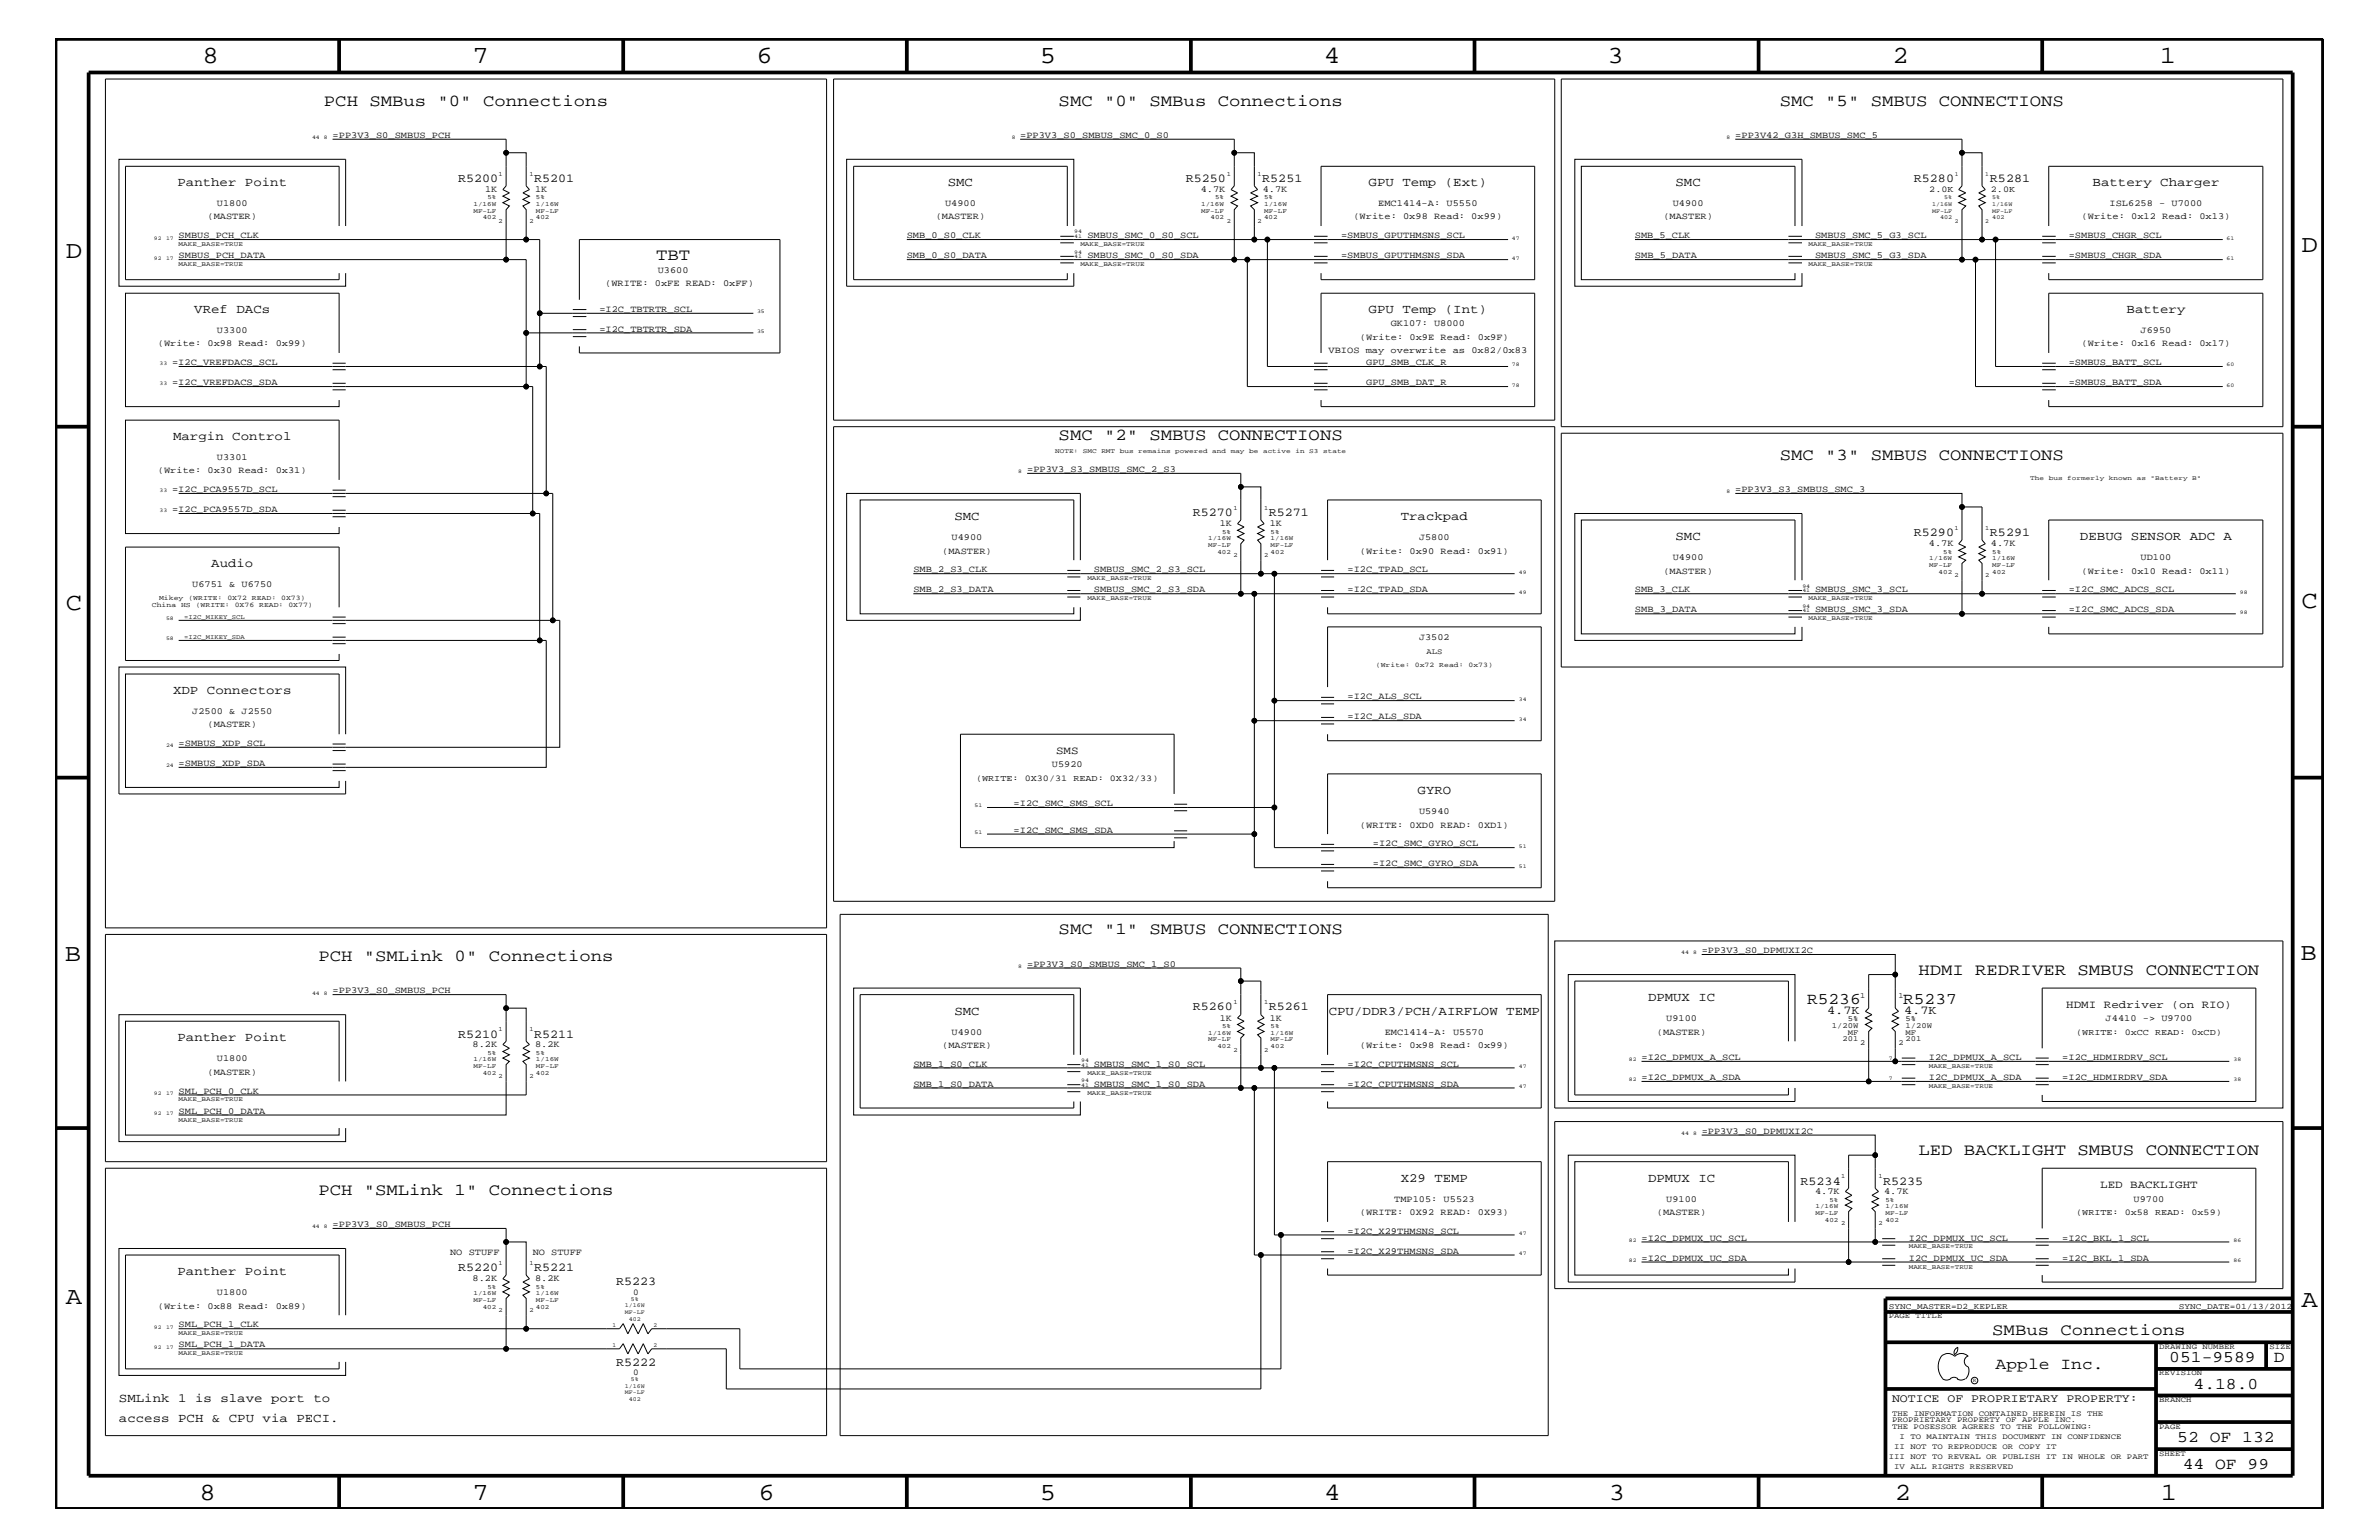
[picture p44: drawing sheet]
<svg xmlns="http://www.w3.org/2000/svg" width="432mm" height="279mm" viewBox="0 0 432 279" stroke-linecap="round" stroke-linejoin="round" font-family="sans-serif">
<defs><g id="words">
<g font-size="4.5">
<text x="36.7" y="11.5">8</text>
<text x="85.8" y="11.5">7</text>
<text x="137.3" y="11.5">6</text>
<text x="188.7" y="11.5">5</text>
<text x="240.3" y="11.5">4</text>
<text x="291.8" y="11.5">3</text>
<text x="343.5" y="11.5">2</text>
<text x="392" y="11.5">1</text>
<text x="11.9" y="46.8">D</text>
<text x="417.7" y="45.7">D</text>
<text x="11.9" y="110.6">C</text>
<text x="417.7" y="110.3">C</text>
<text x="11.8" y="174.3">B</text>
<text x="417.6" y="174.2">B</text>
<text x="11.9" y="236.7">A</text>
<text x="417.7" y="237.1">A</text>
<text x="36.2" y="272.1">8</text>
<text x="85.8" y="272.1">7</text>
<text x="137.7" y="272.1">6</text>
<text x="188.7" y="272.1">5</text>
<text x="240.4" y="272.1">4</text>
<text x="292" y="272.1">3</text>
<text x="343.9" y="272.1">2</text>
<text x="392.2" y="272.1">1</text>
</g>
<g font-size="3">
<text x="58.8" y="19.2">PCH SMBus &quot;0&quot; Connections</text>
<text x="192.2" y="19.2">SMC &quot;0&quot; SMBus Connections</text>
<text x="323" y="19.2">SMC &quot;5&quot; SMBUS CONNECTIONS</text>
<text x="119.1" y="47.1">TBT</text>
<text x="192.2" y="79.9">SMC &quot;2&quot; SMBUS CONNECTIONS</text>
<text x="323" y="83.5">SMC &quot;3&quot; SMBUS CONNECTIONS</text>
<text x="192.2" y="169.5">SMC &quot;1&quot; SMBUS CONNECTIONS</text>
<text x="57.8" y="174.4">PCH &quot;SMLink 0&quot; Connections</text>
<text x="348.2" y="176.8">HDMI REDRIVER SMBUS CONNECTION</text>
<text x="328" y="182.1">R5236</text>
<text x="345.4" y="182.1">R5237</text>
<text x="348.2" y="209.6">LED BACKLIGHT SMBUS CONNECTION</text>
<text x="57.8" y="216.9">PCH &quot;SMLink 1&quot; Connections</text>
<text x="361.6" y="242.3">SMBus Connections</text>
<text x="362.2" y="248.4">Apple Inc.</text>
<text x="393.7" y="247.1">051-9589</text>
<text x="398.1" y="252">4.18.0</text>
<text x="412.7" y="247.1">D</text>
<text x="395.2" y="261.6">52 OF 132</text>
<text x="396.2" y="266.6">44 OF 99</text>
</g>
<g font-size="2.3">
<text x="32.2" y="33.7">Panther Point</text>
<text x="172" y="33.7">SMC</text>
<text x="248.4" y="33.7">GPU Temp (Ext)</text>
<text x="304.1" y="33.7">SMC</text>
<text x="379.8" y="33.7">Battery Charger</text>
<text x="35.3" y="56.8">VRef DACs</text>
<text x="248.4" y="56.8">GPU Temp (Int)</text>
<text x="386" y="56.8">Battery</text>
<text x="31.4" y="79.9">Margin Control</text>
<text x="173.2" y="94.3">SMC</text>
<text x="254.3" y="94.3">Trackpad</text>
<text x="304.1" y="98">SMC</text>
<text x="377.5" y="98">DEBUG SENSOR ADC A</text>
<text x="38.4" y="102.9">Audio</text>
<text x="31.4" y="125.9">XDP Connectors</text>
<text x="257.3" y="144">GYRO</text>
<text x="173.2" y="184.1">SMC</text>
<text x="241.2" y="184.1">CPU/DDR3/PCH/AIRFLOW TEMP</text>
<text x="299.1" y="181.6">DPMUX IC</text>
<text x="32.2" y="188.9">Panther Point</text>
<text x="254.3" y="214.4">X29 TEMP</text>
<text x="299.1" y="214.4">DPMUX IC</text>
<text x="32.2" y="231.3">Panther Point</text>
<text x="21.6" y="254.4">SMLink 1 is slave port to</text>
<text x="21.6" y="258">access PCH &amp; CPU via PECI.</text>
</g>
<g font-size="2.2">
<text x="83.1" y="33">R5200</text>
<text x="96.9" y="33">R5201</text>
<text x="215.2" y="33">R5250</text>
<text x="229.1" y="33">R5251</text>
<text x="347.4" y="33">R5280</text>
<text x="361.2" y="33">R5281</text>
<text x="216.5" y="93.7">R5270</text>
<text x="230.3" y="93.7">R5271</text>
<text x="347.4" y="97.3">R5290</text>
<text x="361.2" y="97.3">R5291</text>
<text x="216.5" y="183.3">R5260</text>
<text x="230.3" y="183.3">R5261</text>
<text x="331.6" y="184">4.7K</text>
<text x="345.6" y="184">4.7K</text>
<text x="83.1" y="188.2">R5210</text>
<text x="96.9" y="188.2">R5211</text>
<text x="326.8" y="214.9">R5234</text>
<text x="341.8" y="214.9">R5235</text>
<text x="83.1" y="230.7">R5220</text>
<text x="96.9" y="230.7">R5221</text>
<text x="111.8" y="233.2">R5223</text>
<text x="111.8" y="247.8">R5222</text>
</g>
<text font-size="2.1" x="343.4" y="254.4">NOTICE OF PROPRIETARY PROPERTY:</text>
<g font-size="2">
<text x="191.7" y="136.8">SMS</text>
<text x="375" y="182.9">HDMI Redriver (on RIO)</text>
<text x="381.2" y="215.6">LED BACKLIGHT</text>
</g>
<g font-size="1.7">
<text x="60.4" y="25">=PP3V3_S0_SMBUS_PCH</text>
<text x="185.2" y="25">=PP3V3_S0_SMBUS_SMC_0_S0</text>
<text x="315" y="25">=PP3V42_G3H_SMBUS_SMC_5</text>
<text x="88.1" y="34.8">1K</text>
<text x="97.1" y="34.8">1K</text>
<text x="217.9" y="34.8">4.7K</text>
<text x="229.2" y="34.8">4.7K</text>
<text x="37.7" y="39.8">(MASTER)</text>
<text x="39.4" y="37.4">U1800</text>
<text x="169.8" y="39.8">(MASTER)</text>
<text x="171.5" y="37.4">U4900</text>
<text x="245.7" y="39.8">(Write: 0x98 Read: 0x99)</text>
<text x="250.1" y="37.4">EMC1414-A: U5550</text>
<text x="301.9" y="39.8">(MASTER)</text>
<text x="303.6" y="37.4">U4900</text>
<text x="377.8" y="39.8">(Write: 0x12 Read: 0x13)</text>
<text x="382.9" y="37.4">ISL6258 - U7000</text>
<text x="32.4" y="46.8">SMBUS_PCH_DATA</text>
<text x="32.4" y="43.2">SMBUS_PCH_CLK</text>
<text x="164.6" y="46.8">SMB_0_S0_DATA</text>
<text x="164.6" y="43.2">SMB_0_S0_CLK</text>
<text x="197.4" y="46.8">SMBUS_SMC_0_S0_SDA</text>
<text x="197.4" y="43.2">SMBUS_SMC_0_S0_SCL</text>
<text x="243.4" y="46.8">=SMBUS_GPUTHMSNS_SDA</text>
<text x="243.4" y="43.2">=SMBUS_GPUTHMSNS_SCL</text>
<text x="296.8" y="43.2">SMB_5_CLK</text>
<text x="296.8" y="46.8">SMB_5_DATA</text>
<text x="329.4" y="46.8">SMBUS_SMC_5_G3_SDA</text>
<text x="329.4" y="43.2">SMBUS_SMC_5_G3_SCL</text>
<text x="375.5" y="46.8">=SMBUS_CHGR_SDA</text>
<text x="375.5" y="43.2">=SMBUS_CHGR_SCL</text>
<text x="109.9" y="51.9">(WRITE: 0xFE READ: 0xFF)</text>
<text x="119.4" y="49.6">U3600</text>
<text x="108.8" y="56.6">=I2C_TBTRTR_SCL</text>
<text x="252.4" y="59.2">GK107: U8000</text>
<text x="28.7" y="62.9">(Write: 0x98 Read: 0x99)</text>
<text x="39.4" y="60.4">U3300</text>
<text x="108.8" y="60.2">=I2C_TBTRTR_SDA</text>
<text x="241.1" y="64">VBIOS may overwrite as 0x82/0x83</text>
<text x="246.8" y="61.7">(Write: 0x9E Read: 0x9F)</text>
<text x="377.8" y="62.9">(Write: 0x16 Read: 0x17)</text>
<text x="388.5" y="60.4">J6950</text>
<text x="31.2" y="66.2">=I2C_VREFDACS_SCL</text>
<text x="31.2" y="69.9">=I2C_VREFDACS_SDA</text>
<text x="248" y="69.9">GPU_SMB_DAT_R</text>
<text x="248" y="66.2">GPU_SMB_CLK_R</text>
<text x="375.5" y="66.2">=SMBUS_BATT_SCL</text>
<text x="375.5" y="69.9">=SMBUS_BATT_SDA</text>
<text x="39.4" y="83.5">U3301</text>
<text x="28.7" y="85.9">(Write: 0x30 Read: 0x31)</text>
<text x="31.2" y="89.3">=I2C_PCA9557D_SCL</text>
<text x="186.4" y="85.6">=PP3V3_S3_SMBUS_SMC_2_S3</text>
<text x="315" y="89.3">=PP3V3_S3_SMBUS_SMC_3</text>
<text x="31.2" y="92.9">=I2C_PCA9557D_SDA</text>
<text x="221.4" y="95.4">1K</text>
<text x="230.5" y="95.4">1K</text>
<text x="171" y="100.4">(MASTER)</text>
<text x="172.7" y="98">U4900</text>
<text x="246.8" y="100.4">(Write: 0x90 Read: 0x91)</text>
<text x="257.6" y="98">J5800</text>
<text x="303.6" y="101.6">U4900</text>
<text x="350.1" y="99.1">4.7K</text>
<text x="361.4" y="99.1">4.7K</text>
<text x="388.5" y="101.6">UD100</text>
<text x="34.9" y="106.5">U6751 &amp; U6750</text>
<text x="165.8" y="107.5">SMB_2_S3_DATA</text>
<text x="165.8" y="103.8">SMB_2_S3_CLK</text>
<text x="198.5" y="103.8">SMBUS_SMC_2_S3_SCL</text>
<text x="198.5" y="107.5">SMBUS_SMC_2_S3_SDA</text>
<text x="244.6" y="107.5">=I2C_TPAD_SDA</text>
<text x="244.6" y="103.8">=I2C_TPAD_SCL</text>
<text x="296.8" y="107.5">SMB_3_CLK</text>
<text x="301.9" y="104.1">(MASTER)</text>
<text x="329.4" y="107.5">SMBUS_SMC_3_SCL</text>
<text x="375.5" y="107.5">=I2C_SMC_ADCS_SCL</text>
<text x="377.8" y="104.1">(Write: 0x10 Read: 0x11)</text>
<text x="296.8" y="111.1">SMB_3_DATA</text>
<text x="329.4" y="111.1">SMBUS_SMC_3_SDA</text>
<text x="375.5" y="111.1">=I2C_SMC_ADCS_SDA</text>
<text x="257.6" y="116.2">J3502</text>
<text x="34.9" y="129.6">J2500 &amp; J2550</text>
<text x="37.7" y="131.9">(MASTER)</text>
<text x="244.6" y="130.5">=I2C_ALS_SDA</text>
<text x="244.6" y="126.9">=I2C_ALS_SCL</text>
<text x="32.4" y="135.3">=SMBUS_XDP_SCL</text>
<text x="32.4" y="139">=SMBUS_XDP_SDA</text>
<text x="190.9" y="139.2">U5920</text>
<text x="184" y="146.2">=I2C_SMC_SMS_SCL</text>
<text x="257.6" y="147.7">U5940</text>
<text x="184" y="151.1">=I2C_SMC_SMS_SDA</text>
<text x="246.8" y="150.1">(WRITE: 0XD0 READ: 0XD1)</text>
<text x="249.2" y="153.5">=I2C_SMC_GYRO_SCL</text>
<text x="249.2" y="157.2">=I2C_SMC_GYRO_SDA</text>
<text x="308.9" y="172.9">=PP3V3_S0_DPMUXI2C</text>
<text x="186.4" y="175.4">=PP3V3_S0_SMBUS_SMC_1_S0</text>
<text x="60.4" y="180.2">=PP3V3_S0_SMBUS_PCH</text>
<text x="221.4" y="185.2">1K</text>
<text x="230.5" y="185.2">1K</text>
<text x="302.4" y="185.3">U9100</text>
<text x="382.2" y="185.3">J4410 -&gt; U9700</text>
<text x="85.8" y="190">8.2K</text>
<text x="97.1" y="190">8.2K</text>
<text x="171" y="190.2">(MASTER)</text>
<text x="172.7" y="187.7">U4900</text>
<text x="246.8" y="190.2">(Write: 0x98 Read: 0x99)</text>
<text x="251.3" y="187.7">EMC1414-A: U5570</text>
<text x="300.7" y="187.7">(MASTER)</text>
<text x="37.7" y="195">(MASTER)</text>
<text x="39.4" y="192.6">U1800</text>
<text x="165.8" y="197.2">SMB_1_S0_DATA</text>
<text x="165.8" y="193.6">SMB_1_S0_CLK</text>
<text x="198.5" y="193.6">SMBUS_SMC_1_S0_SCL</text>
<text x="198.5" y="197.2">SMBUS_SMC_1_S0_SDA</text>
<text x="244.6" y="197.2">=I2C_CPUTHMSNS_SDA</text>
<text x="244.6" y="193.6">=I2C_CPUTHMSNS_SCL</text>
<text x="297.9" y="195.9">=I2C_DPMUX_A_SDA</text>
<text x="297.9" y="192.3">=I2C_DPMUX_A_SCL</text>
<text x="350.1" y="192.3">I2C_DPMUX_A_SCL</text>
<text x="350.1" y="195.9">I2C_DPMUX_A_SDA</text>
<text x="374.3" y="195.9">=I2C_HDMIRDRV_SDA</text>
<text x="374.3" y="192.3">=I2C_HDMIRDRV_SCL</text>
<text x="32.4" y="202">SML_PCH_0_DATA</text>
<text x="32.4" y="198.4">SML_PCH_0_CLK</text>
<text x="308.9" y="205.7">=PP3V3_S0_DPMUXI2C</text>
<text x="246.8" y="220.4">(WRITE: 0X92 READ: 0X93)</text>
<text x="253.1" y="218">TMP105: U5523</text>
<text x="300.7" y="220.4">(MASTER)</text>
<text x="302.4" y="218">U9100</text>
<text x="329.4" y="216.7">4.7K</text>
<text x="342" y="216.7">4.7K</text>
<text x="387.3" y="218">U9700</text>
<text x="60.4" y="222.6">=PP3V3_S0_SMBUS_PCH</text>
<text x="81.7" y="227.7">NO STUFF</text>
<text x="96.7" y="227.7">NO STUFF</text>
<text x="244.6" y="223.9">=I2C_X29THMSNS_SCL</text>
<text x="244.6" y="227.5">=I2C_X29THMSNS_SDA</text>
<text x="297.9" y="225.1">=I2C_DPMUX_UC_SCL</text>
<text x="346.5" y="225.1">I2C_DPMUX_UC_SCL</text>
<text x="374.3" y="225.1">=I2C_BKL_1_SCL</text>
<text x="85.8" y="232.4">8.2K</text>
<text x="97.1" y="232.4">8.2K</text>
<text x="297.9" y="228.7">=I2C_DPMUX_UC_SDA</text>
<text x="346.5" y="228.7">I2C_DPMUX_UC_SDA</text>
<text x="374.3" y="228.7">=I2C_BKL_1_SDA</text>
<text x="28.7" y="237.4">(Write: 0x88 Read: 0x89)</text>
<text x="39.4" y="235">U1800</text>
<text x="32.4" y="240.8">SML_PCH_1_CLK</text>
<text x="32.4" y="244.5">SML_PCH_1_DATA</text>
</g>
<g font-size="1.6">
<text x="350.2" y="34.8">2.0K</text>
<text x="361.4" y="34.8">2.0K</text>
<text x="177.2" y="141.7">(WRITE: 0X30/31 READ: 0X32/33)</text>
<text x="376.9" y="187.7">(WRITE: 0xCC READ: 0xCD)</text>
<text x="376.9" y="220.4">(WRITE: 0x58 READ: 0x59)</text>
<text x="114.9" y="234.9">0</text>
<text x="114.9" y="249.5">0</text>
</g>
<g font-size="1.5">
<text x="342.8" y="237.4">SYNC_MASTER=D2_KEPLER</text>
<text x="395.5" y="237.4">SYNC_DATE=01/13/2012</text>
</g>
<g font-size="1.4">
<text x="258.9" y="118.6">ALS</text>
<text x="335.4" y="185.3">5%</text>
<text x="337.7" y="181">1</text>
<text x="344.6" y="181">1</text>
<text x="345.9" y="185.3">5%</text>
<text x="332.5" y="186.5">1/20W</text>
<text x="334.4" y="188.9">201</text>
<text x="335.4" y="187.7">MF</text>
<text x="337.7" y="189.5">2</text>
<text x="344.6" y="189.5">2</text>
<text x="345.9" y="188.9">201</text>
<text x="345.9" y="186.5">1/20W</text>
<text x="345.9" y="187.7">MF</text>
<text x="342.8" y="239.2">PAGE TITLE</text>
<text x="391.9" y="244.7">DRAWING NUMBER</text>
<text x="411.9" y="244.7">SIZE</text>
<text x="391.9" y="249.5">REVISION</text>
<text x="343.4" y="256.8">THE INFORMATION CONTAINED HEREIN IS THE</text>
<text x="391.9" y="254.4">BRANCH</text>
<text x="343.4" y="258">PROPRIETARY PROPERTY OF APPLE INC.</text>
<text x="343.4" y="259.3">THE POSESSOR AGREES TO THE FOLLOWING:</text>
<text x="343.8" y="262.9">II NOT TO REPRODUCE OR COPY IT</text>
<text x="344.8" y="261.1">I TO MAINTAIN THIS DOCUMENT IN CONFIDENCE</text>
<text x="391.9" y="259.3">PAGE</text>
<text x="342.8" y="264.7">III NOT TO REVEAL OR PUBLISH IT IN WHOLE OR PART</text>
<text x="343.8" y="266.6">IV ALL RIGHTS RESERVED</text>
<text x="391.9" y="264.1">SHEET</text>
</g>
<g font-size="1.3">
<text x="27.6" y="110.2">China HS (WRITE: 0X76 READ: 0X77)</text>
<text x="28.9" y="108.9">Mikey (WRITE: 0X72 READ: 0X73)</text>
<text x="249.7" y="121">(Write: 0x72 Read: 0x73)</text>
</g>
<g font-size="1.2">
<text x="90.5" y="31.9">1</text>
<text x="96.1" y="31.9">1</text>
<text x="222.7" y="31.9">1</text>
<text x="228.3" y="31.9">1</text>
<text x="85.9" y="38.6">MF-LF</text>
<text x="85.9" y="37.4">1/16W</text>
<text x="87.6" y="39.8">402</text>
<text x="88.5" y="36.2">5%</text>
<text x="90.5" y="40.4">2</text>
<text x="96.1" y="40.4">2</text>
<text x="97.3" y="39.8">402</text>
<text x="97.3" y="36.2">5%</text>
<text x="97.3" y="37.4">1/16W</text>
<text x="97.3" y="38.6">MF-LF</text>
<text x="218" y="37.4">1/16W</text>
<text x="218" y="38.6">MF-LF</text>
<text x="219.7" y="39.8">402</text>
<text x="220.6" y="36.2">5%</text>
<text x="222.7" y="40.4">2</text>
<text x="228.3" y="40.4">2</text>
<text x="229.4" y="36.2">5%</text>
<text x="229.4" y="38.6">MF-LF</text>
<text x="229.4" y="37.4">1/16W</text>
<text x="229.4" y="39.8">402</text>
<text x="32.4" y="44.6">MAKE_BASE=TRUE</text>
<text x="196.1" y="44.6">MAKE_BASE=TRUE</text>
<text x="328.3" y="44.6">MAKE_BASE=TRUE</text>
<text x="32.4" y="48.3">MAKE_BASE=TRUE</text>
<text x="196.1" y="48.3">MAKE_BASE=TRUE</text>
<text x="328.3" y="48.3">MAKE_BASE=TRUE</text>
<text x="191.5" y="82.2">NOTE:</text>
<text x="196.5" y="82.2">SMC</text>
<text x="199.9" y="82.2">RMT</text>
<text x="203.3" y="82.2">bus</text>
<text x="206.6" y="82.2">remains</text>
<text x="213.3" y="82.2">powered</text>
<text x="220" y="82.2">and</text>
<text x="223.4" y="82.2">may</text>
<text x="226.7" y="82.2">be</text>
<text x="229.3" y="82.2">active</text>
<text x="235.1" y="82.2">in</text>
<text x="237.6" y="82.2">S3</text>
<text x="240.2" y="82.2">state</text>
<text x="368.5" y="87.1">The</text>
<text x="371.9" y="87.1">bus</text>
<text x="375.2" y="87.1">formerly</text>
<text x="382.8" y="87.1">known</text>
<text x="387.8" y="87.1">as</text>
<text x="390.3" y="87.1">&quot;Battery</text>
<text x="397.9" y="87.1">B&quot;</text>
<text x="223.9" y="92.6">1</text>
<text x="229.4" y="92.6">1</text>
<text x="219.3" y="99.3">MF-LF</text>
<text x="219.3" y="98">1/16W</text>
<text x="221" y="100.4">402</text>
<text x="221.8" y="96.8">5%</text>
<text x="223.9" y="101">2</text>
<text x="229.4" y="101">2</text>
<text x="230.6" y="100.4">402</text>
<text x="230.6" y="99.3">MF-LF</text>
<text x="230.6" y="98">1/16W</text>
<text x="230.6" y="96.8">5%</text>
<text x="350.2" y="101.6">1/16W</text>
<text x="352.7" y="100.4">5%</text>
<text x="354.8" y="96.2">1</text>
<text x="360.3" y="96.2">1</text>
<text x="361.6" y="101.6">1/16W</text>
<text x="361.6" y="100.4">5%</text>
<text x="197.4" y="105.3">MAKE_BASE=TRUE</text>
<text x="350.2" y="102.9">MF-LF</text>
<text x="351.9" y="104.1">402</text>
<text x="354.8" y="104.7">2</text>
<text x="360.3" y="104.7">2</text>
<text x="361.6" y="102.9">MF-LF</text>
<text x="361.6" y="104.1">402</text>
<text x="33.4" y="112.3">=I2C_MIKEY_SCL</text>
<text x="197.4" y="108.9">MAKE_BASE=TRUE</text>
<text x="328.3" y="112.6">MAKE_BASE=TRUE</text>
<text x="328.3" y="108.9">MAKE_BASE=TRUE</text>
<text x="33.4" y="115.9">=I2C_MIKEY_SDA</text>
<text x="223.9" y="182.2">1</text>
<text x="229.4" y="182.2">1</text>
<text x="88.5" y="191.4">5%</text>
<text x="90.5" y="187.1">1</text>
<text x="96.1" y="187.1">1</text>
<text x="97.3" y="191.4">5%</text>
<text x="219.3" y="188.9">MF-LF</text>
<text x="219.3" y="187.7">1/16W</text>
<text x="221" y="190.2">402</text>
<text x="221.8" y="186.5">5%</text>
<text x="223.9" y="190.8">2</text>
<text x="229.4" y="190.8">2</text>
<text x="230.6" y="186.5">5%</text>
<text x="230.6" y="187.7">1/16W</text>
<text x="230.6" y="188.9">MF-LF</text>
<text x="230.6" y="190.2">402</text>
<text x="85.9" y="193.7">MF-LF</text>
<text x="85.9" y="192.6">1/16W</text>
<text x="87.6" y="195">402</text>
<text x="90.5" y="195.6">2</text>
<text x="96.1" y="195.6">2</text>
<text x="97.3" y="193.7">MF-LF</text>
<text x="97.3" y="192.6">1/16W</text>
<text x="97.3" y="195">402</text>
<text x="197.4" y="195">MAKE_BASE=TRUE</text>
<text x="350.1" y="193.7">MAKE_BASE=TRUE</text>
<text x="350.1" y="197.4">MAKE_BASE=TRUE</text>
<text x="32.4" y="203.5">MAKE_BASE=TRUE</text>
<text x="32.4" y="199.8">MAKE_BASE=TRUE</text>
<text x="197.4" y="198.7">MAKE_BASE=TRUE</text>
<text x="334.2" y="213.8">1</text>
<text x="341" y="213.8">1</text>
<text x="329.5" y="220.4">MF-LF</text>
<text x="329.5" y="219.2">1/16W</text>
<text x="331.2" y="221.7">402</text>
<text x="332.1" y="218">5%</text>
<text x="342.2" y="218">5%</text>
<text x="342.2" y="220.4">MF-LF</text>
<text x="342.2" y="221.7">402</text>
<text x="342.2" y="219.2">1/16W</text>
<text x="334.2" y="222.3">2</text>
<text x="341" y="222.3">2</text>
<text x="346.5" y="226.5">MAKE_BASE=TRUE</text>
<text x="88.5" y="233.8">5%</text>
<text x="90.5" y="229.6">1</text>
<text x="96.1" y="229.6">1</text>
<text x="97.3" y="233.8">5%</text>
<text x="346.5" y="230.2">MAKE_BASE=TRUE</text>
<text x="85.9" y="236.2">MF-LF</text>
<text x="85.9" y="235">1/16W</text>
<text x="87.6" y="237.4">402</text>
<text x="90.5" y="238">2</text>
<text x="96.1" y="238">2</text>
<text x="97.3" y="237.4">402</text>
<text x="97.3" y="235">1/16W</text>
<text x="97.3" y="236.2">MF-LF</text>
<text x="32.4" y="242.3">MAKE_BASE=TRUE</text>
<text x="32.4" y="245.9">MAKE_BASE=TRUE</text>
</g>
<g font-size="1.1">
<text x="354.8" y="31.9">1</text>
<text x="360.3" y="31.9">1</text>
<text x="350.7" y="38.6">MF-LF</text>
<text x="350.7" y="37.4">1/16W</text>
<text x="352.1" y="39.8">402</text>
<text x="352.9" y="36.2">5%</text>
<text x="354.8" y="40.4">2</text>
<text x="360.3" y="40.4">2</text>
<text x="361.6" y="39.8">402</text>
<text x="361.6" y="38.6">MF-LF</text>
<text x="361.6" y="36.2">5%</text>
<text x="361.6" y="37.4">1/16W</text>
<text x="113.4" y="238.4">MF-LF</text>
<text x="113.4" y="237.2">1/16W</text>
<text x="114.1" y="239.6">402</text>
<text x="114.5" y="236">5%</text>
<text x="111.2" y="240.7">1</text>
<text x="111.2" y="244.4">1</text>
<text x="118.6" y="240.7">2</text>
<text x="118.6" y="244.4">2</text>
<text x="113.4" y="251.7">1/16W</text>
<text x="114.5" y="250.6">5%</text>
<text x="113.4" y="252.9">MF-LF</text>
<text x="114.1" y="254.2">402</text>
</g>
<g font-size="1">
<text x="56.6" y="25.3">44 8</text>
<text x="183.6" y="25.3">8</text>
<text x="313.4" y="25.3">8</text>
<text x="27.9" y="47.1">92</text>
<text x="27.9" y="43.5">92</text>
<text x="30.1" y="47.1">17</text>
<text x="30.1" y="43.5">17</text>
<text x="195" y="46.8">41</text>
<text x="195" y="46">94</text>
<text x="195" y="43.2">41</text>
<text x="195" y="42.4">94</text>
<text x="274.4" y="47.1">47</text>
<text x="274.4" y="43.5">47</text>
<text x="404.1" y="47.1">61</text>
<text x="404.1" y="43.5">61</text>
<text x="137.4" y="56.8">35</text>
<text x="137.4" y="60.4">35</text>
<text x="29" y="66.2">33</text>
<text x="29" y="69.9">33</text>
<text x="274.4" y="66.5">78</text>
<text x="274.4" y="70.1">78</text>
<text x="404.1" y="66.5">60</text>
<text x="404.1" y="70.1">60</text>
<text x="29" y="89.3">33</text>
<text x="184.8" y="85.9">8</text>
<text x="313.4" y="89.5">8</text>
<text x="29" y="92.9">33</text>
<text x="275.7" y="107.7">49</text>
<text x="275.7" y="104.1">49</text>
<text x="327.2" y="107.5">41</text>
<text x="327.2" y="106.6">94</text>
<text x="406.6" y="107.7">98</text>
<text x="30.1" y="112.6">58</text>
<text x="327.2" y="111.1">41</text>
<text x="327.2" y="110.3">94</text>
<text x="406.6" y="111.4">98</text>
<text x="30.1" y="116.2">58</text>
<text x="275.7" y="130.8">34</text>
<text x="275.7" y="127.1">34</text>
<text x="30.1" y="135.6">24</text>
<text x="30.1" y="139.2">24</text>
<text x="176.9" y="146.5">51</text>
<text x="176.9" y="151.3">51</text>
<text x="275.7" y="153.8">51</text>
<text x="275.7" y="157.4">51</text>
<text x="305.1" y="173.2">44</text>
<text x="307.3" y="173.2">8</text>
<text x="184.8" y="175.6">8</text>
<text x="56.6" y="180.5">44 8</text>
<text x="196.3" y="193.6">41</text>
<text x="196.3" y="192.6">94</text>
<text x="196.3" y="197.2">41</text>
<text x="196.3" y="196.3">94</text>
<text x="275.7" y="197.4">47</text>
<text x="275.7" y="193.7">47</text>
<text x="295.7" y="196.2">82</text>
<text x="295.7" y="192.6">82</text>
<text x="342.8" y="192.3">7</text>
<text x="342.8" y="195.9">7</text>
<text x="405.4" y="196.2">38</text>
<text x="405.4" y="192.6">38</text>
<text x="27.9" y="202.3">92</text>
<text x="27.9" y="198.7">92</text>
<text x="30.1" y="202.3">17</text>
<text x="30.1" y="198.7">17</text>
<text x="305.1" y="205.9">44</text>
<text x="307.3" y="205.9">8</text>
<text x="56.6" y="222.9">44 8</text>
<text x="275.7" y="224.1">47</text>
<text x="275.7" y="227.7">47</text>
<text x="295.7" y="225.3">82</text>
<text x="405.4" y="225.3">86</text>
<text x="295.7" y="229">82</text>
<text x="405.4" y="229">86</text>
<text x="27.9" y="241.1">92</text>
<text x="27.9" y="244.7">92</text>
<text x="30.1" y="241.1">17</text>
<text x="30.1" y="244.7">17</text>
<text x="358.1" y="250.7">R</text>
</g>
</g></defs>
<g fill="none" stroke="#000" stroke-width=".18">
<path d="M19.1 14.3h130.9v154h-130.9zM151.3 14.3h130.9v61.9h-130.9zM283.4 14.3h131v63.1h-131zM60.4 25.3h31.5v2.4h3.6v6l.6 .7-1.2 .6 1.2 .6-1.2 .6 1.2 .6-1.2 .6 .6 .6v5.5M91.9 27.7v6l-.6 .7 1.2 .6-1.2 .6 1.2 .6-1.2 .6 1.2 .6-.6 .6v9.1h3.6v23M185.2 25.3h38.8v2.4h3.7v6l.6 .7-1.3 .6 1.3 .6-1.3 .6 1.3 .6-1.3 .6 .7 .6v5.5M224 27.7v6l-.6 .7 1.2 .6-1.2 .6 1.2 .6-1.2 .6 1.2 .6-.6 .6v9.1h2.4M315 25.3h41.1v2.4h3.6v6l.6 .7-1.1 .6 1.1 .6-1.1 .6 1.1 .6-1.1 .6 .5 .6v5.5M356.1 27.7v6l-.6 .7 1.3 .6-1.3 .6 1.3 .6-1.3 .6 1.3 .6-.7 .6v9.1h2.5M32.4 47.1h59.5M32.4 43.5h65.6v23M61.6 41v-10.8h-38.8v20.5h38.8v-1.1"/>
<path d="M62.7 41v-12.1h-41.1v23h41.1v-2.3M98 56.8h38.7M104 59.8h2.4M104 57.4h2.4M104 56.2h2.4M105.2 54.4v-10.9h36.4v20.5h-36.4v-1.1M164.6 47.1h59.4M164.6 43.5h109.1M192.4 47.7h2.5M192.4 46.5h2.5M192.4 44.1h2.5M192.4 42.9h2.5"/>
<path d="M193.7 41v-10.8h-38.8v20.5h38.8v-1.1M194.9 41v-12.1h-41.2v23h41.2v-2.3M226.4 47.1h47.3M226.4 47.1v23h47.3M230 43.5v23h43.7M238.5 47.7h2.5M238.5 46.5h2.5M238.5 44.1h2.5M238.5 42.9h2.5M239.8 41v-10.8h38.8v20.5h-38.8v-1.1M296.8 47.1h59.3M296.8 43.5h106.6"/>
<path d="M324.6 47.7h2.5M324.6 46.5h2.5M324.6 44.1h2.5M324.6 42.9h2.5M325.8 41v-10.8h-38.8v20.5h38.8v-1.1M327.1 41v-12.1h-41.3v23h41.3v-2.3M358.6 47.1h44.8M358.6 47.1v23h44.8M362.2 43.5v23h41.2M370.7 47.7h2.4M370.7 46.5h2.4M370.7 44.1h2.4"/>
<path d="M370.7 42.9h2.4M371.9 41v-10.8h38.8v20.5h-38.8v-1.1M32.4 70.1h64.3v23.1M32.4 66.5h66.7v23M60.4 70.7h2.3M60.4 69.5h2.3M60.4 67.1h2.3M60.4 65.9h2.3M61.6 64v-10.8h-38.8v20.6h38.8v-1.2M95.5 60.4h41.2M104 61.1h2.4M151.3 77.4h130.9v86.1h-130.9z"/>
<path d="M238.5 70.7h2.5M238.5 69.5h2.5M238.5 67.1h2.5M238.5 65.9h2.5M239.8 64v-10.8h38.8v20.6h-38.8v-1.2M283.4 78.6h131v42.4h-131zM370.7 70.7h2.4M370.7 69.5h2.4M370.7 67.1h2.4M370.7 65.9h2.4M371.9 64v-10.8h38.8v20.6h-38.8v-1.2M32.4 93.2h65.6v23"/>
<path d="M32.4 89.5h67.9v23.1M60.4 93.8h2.3M60.4 92.6h2.3M60.4 90.1h2.3M60.4 88.9h2.3M61.6 87.1v-10.9h-38.8v20.6h38.8v-1.2M186.4 85.9h38.8v2.4h3.7v6l.5 .7-1.1 .6 1.1 .6-1.1 .6 1.1 .6-1.1 .6 .6 .7v5.4M225.2 88.3v6l-.6 .7 1.2 .6-1.2 .6 1.2 .6-1.2 .6 1.2 .6-.6 .7v9h2.5M315 89.5h41.1v2.5h3.6v6l.6 .7-1.1 .6 1.1 .6-1.1 .5 1.1 .6-1.1 .6 .5 .6v5.5h-62.9M356.1 92v6l-.6 .7 1.3 .6-1.3 .6 1.3 .5-1.3 .6 1.3 .6-.7 .6v9.2h-59.3M32.4 116.2h66.7v23h-66.7M32.4 112.6h69.2v23h-69.2"/>
<path d="M60.4 112h2.3M60.4 116.8h2.3M60.4 115.6h2.3M60.4 113.1h2.3M61.6 110.2v-10.9h-38.8v20.5h38.8v-1.2M165.8 107.7h59.4M165.8 104.1h109.1M193.7 108.3h2.4M193.7 107.1h2.4M193.7 104.7h2.4M193.7 103.5h2.4M194.9 101.6v-10.9h-38.8v20.7h38.8v-1.2"/>
<path d="M196.1 101.6v-12.1h-42.4v23.1h42.4v-2.4M227.7 107.7h47.2M227.7 107.7v43.6M231.3 104.1v42.4M239.8 108.3h2.3M239.8 107.1h2.3M239.8 104.7h2.3M239.8 103.5h2.3M241 101.6v-10.9h38.7v20.7h-38.7v-1.2M324.6 108.3h2.5M324.6 107.1h2.5M324.6 112h2.5"/>
<path d="M324.6 110.8h2.5M325.8 105.3v-11h-38.8v20.7h38.8v-1.3M327.1 105.3v-12.1h-41.3v23h41.3v-2.5M356.1 111.4h49.7M359.7 107.7h46.1M370.7 108.3h2.4M370.7 107.1h2.4M370.7 112h2.4M370.7 110.8h2.4M371.9 105.3v-11h38.8v20.7h-38.8v-1.3M60.4 136.2h2.3M60.4 135h2.3"/>
<path d="M60.4 139.8h2.3M60.4 138.6h2.3M61.6 133.2v-10.9h-38.8v20.6h38.8v-1.2M62.7 133.2v-12.2h-41.1v23h41.1v-2.3M227.7 130.8h47.2M231.3 127.1h43.6M239.8 127.7h2.3M239.8 126.5h2.3M239.8 131.3h2.3M239.8 130.2h2.3M241 124.7v-11h38.7v20.7h-38.7v-1.2M179.2 146.5h52.1v7.3h43.6"/>
<path d="M179.2 151.3h48.5v6.1h47.2M213.1 144v-10.8h-38.8v20.6h38.8v-1.2M213.1 147.1h2.4M213.1 145.9h2.4M213.1 152h2.4M213.1 150.7h2.4M239.8 158h2.3M239.8 156.8h2.3M239.8 154.4h2.3M239.8 153.2h2.3M241 151.3v-10.9h38.7v20.7h-38.7v-1.2M19.1 169.5h130.9v41.3h-130.9z"/>
<path d="M152.5 165.9h128.5v94.6h-128.5zM186.4 175.6h38.8v8.5l-.6 .6 1.2 .6-1.2 .6 1.2 .6-1.2 .6 1.2 .6-.6 .6v9.1h2.5M225.2 178h3.7v6.1l.5 .6-1.1 .6 1.1 .6-1.1 .6 1.1 .6-1.1 .6 .6 .6v5.4M282.2 170.7h132.2v30.3h-132.2zM308.9 173.2h35.1v3.6M32.4 198.7h63.1v-5.5l-.6-.6 1.2-.6-1.2-.6 1.2-.6-1.2-.6 1.2-.7-.6-.6v-6h-3.6v6l-.6 .6 1.2 .7-1.2 .6 1.2 .6-1.2 .6 1.2 .6-.6 .6v9.1h-59.5M60.4 180.5h31.5v2.4M61.6 196.2v-10.9h-38.8v20.6h38.8v-1.2M62.7 196.2v-12.1h-41.1v23h41.1v-2.4M165.8 197.4h59.4M165.8 193.7h109.1M193.7 198.1h2.4"/>
<path d="M193.7 196.8h2.4M193.7 194.4h2.4M193.7 193.2h2.4M194.9 191.4v-10.9h-38.8v20.5h38.8v-1.2M196.1 191.4v-12.1h-41.2v23h41.2v-2.5M227.7 197.4h47.2M227.7 197.4v30.3h1.2M231.3 193.7v30.4h1.2M239.8 198.1h2.3M239.8 196.8h2.3M239.8 194.4h2.3M239.8 193.2h2.3"/>
<path d="M241 191.4v-10.9h38.7v20.5h-38.7v-1.2M297.9 192.6h106.7M297.9 196.2h106.7M324.6 188.9v-10.9h-38.8v20.7h38.8v-1.3M325.8 188.9v-12.1h-41.2v23h41.2v-2.4M344 192.6v-5.5l-.6-.6 1.2-.6-1.2-.6 1.2-.6-1.2-.6 1.2-.6-.6-.6v-6.1h-4.8v6.1l-.6 .6 1.2 .6-1.2 .6 1.2 .6-1.2 .6 1.2 .6-.6 .6v9.1M345.2 196.8h2.4M345.2 193.2h2.4M345.2 192h2.4M345.2 195.6h2.4M369.5 196.8h2.4M369.5 193.2h2.4"/>
<path d="M369.5 192h2.4M369.5 195.6h2.4M370.7 190.2v-10.9h38.7v20.5h-38.7v-1.1M19.1 211.9h130.9v48.6h-130.9zM282.2 203.5h132.2v30.3h-132.2zM308.9 205.9h31.5v3.7M60.4 222.9h31.5v2.4M61.6 238.6v-10.9h-38.8v20.7h38.8v-1.3M62.7 238.6v-12.1h-41.1v23h41.1v-2.4M239.8 224.7h2.3M239.8 228.4h2.3M239.8 227.1h2.3"/>
<path d="M239.8 223.5h2.3M241 221.7v-10.9h38.7v20.5h-38.7v-1.1M274.9 227.7h-46v24.3h-97.1v-7.3h-13.5l-.7 .9-.8-1.8-1 1.8-.9-1.8-.9 1.8-.9-1.8-.7 .9h-20.5v-9.1l.6-.6-1.2-.6 1.2-.6-1.2-.6 1.2-.6-1.2-.6 .6-.7v-6h3.6v6l.6 .7-1.2 .6 1.2 .6-1.2 .6 1.2 .6-1.2 .6 .6 .6v5.5M274.9 224.1h-42.4v24.3h-98.2v-7.3h-16l-.7 .9-.8-1.9-1 1.9-.9-1.9-.9 1.9-.9-1.9-.7 1h-80M297.9 225.3h106.7M297.9 229h106.7M324.6 221.7v-10.9h-38.8v20.5h38.8v-1.1M325.8 221.7v-12.1h-41.2v23h41.2v-2.4M340.4 225.3v-5.5l-.6-.6 1.2-.6-1.2-.6 1.2-.5-1.2-.6 1.2-.7-.6-.6v-6h-4.9v6l-.6 .6 1.2 .7-1.2 .6 1.2 .5-1.2 .6 1.2 .6-.6 .6v9.2M341.6 225.9h2.4M341.6 224.7h2.4M341.6 229.6h2.4"/>
<path d="M341.6 228.4h2.4M369.5 225.9h2.4M369.5 224.7h2.4M369.5 229.6h2.4M369.5 228.4h2.4M370.7 222.9v-11h38.7v20.7h-38.7v-1.3M32.4 244.7h59.5M352.3 246.1a1.72 1.72 0 0 1 2.5 0 1.69 1.69 0 0 1 2.4 0M352.4 246a3.2 3.2 0 0 0 .4 4.3l.8 .1 .4-.2M354 250.2l.7-.3 .7 .3M355.2 250.2l.7 .2 .7-.2M355.3 244.4v.3a1.18 1.18 0 0 1-.6 1.1"/>
<path d="M355.4 244.4a.99 .99 0 0 0-.6 1.4M357.2 246a1.04 1.04 0 0 0-.7 1 1.04 1.04 0 0 0 .7 1M357.3 248l.1 .7a2.11 2.11 0 0 1-.6 1.5"/>
<circle cx="91.9" cy="27.7" r=".42"/>
<circle cx="224" cy="27.7" r=".42"/>
<circle cx="356.1" cy="27.7" r=".42"/>
<circle cx="91.9" cy="47.1" r=".42"/>
<circle cx="95.5" cy="43.5" r=".42"/>
<circle cx="98" cy="56.8" r=".42"/>
<circle cx="224" cy="47.1" r=".42"/>
<circle cx="226.4" cy="47.1" r=".42"/>
<circle cx="227.7" cy="43.5" r=".42"/>
<circle cx="230" cy="43.5" r=".42"/>
<circle cx="356.1" cy="47.1" r=".42"/>
<circle cx="358.6" cy="47.1" r=".42"/>
<circle cx="359.7" cy="43.5" r=".42"/>
<circle cx="362.2" cy="43.5" r=".42"/>
<circle cx="95.5" cy="70.1" r=".42"/>
<circle cx="95.5" cy="60.4" r=".42"/>
<circle cx="98" cy="66.5" r=".42"/>
<circle cx="96.7" cy="93.2" r=".42"/>
<circle cx="99.1" cy="89.5" r=".42"/>
<circle cx="225.2" cy="88.3" r=".42"/>
<circle cx="356.1" cy="92" r=".42"/>
<circle cx="98" cy="116.2" r=".42"/>
<circle cx="100.3" cy="112.6" r=".42"/>
<circle cx="225.2" cy="107.7" r=".42"/>
<circle cx="227.7" cy="107.7" r=".42"/>
<circle cx="228.9" cy="104.1" r=".42"/>
<circle cx="231.3" cy="104.1" r=".42"/>
<circle cx="356.1" cy="111.4" r=".42"/>
<circle cx="359.7" cy="107.7" r=".42"/>
<circle cx="227.7" cy="130.8" r=".42"/>
<circle cx="231.3" cy="127.1" r=".42"/>
<circle cx="227.7" cy="151.3" r=".42"/>
<circle cx="231.3" cy="146.5" r=".42"/>
<circle cx="225.2" cy="178" r=".42"/>
<circle cx="344" cy="176.8" r=".42"/>
<circle cx="91.9" cy="182.9" r=".42"/>
<circle cx="225.2" cy="197.4" r=".42"/>
<circle cx="227.7" cy="197.4" r=".42"/>
<circle cx="228.9" cy="193.7" r=".42"/>
<circle cx="231.3" cy="193.7" r=".42"/>
<circle cx="339.2" cy="196.2" r=".42"/>
<circle cx="344" cy="192.6" r=".42"/>
<circle cx="340.4" cy="209.6" r=".42"/>
<circle cx="91.9" cy="225.3" r=".42"/>
<circle cx="228.9" cy="227.7" r=".42"/>
<circle cx="232.5" cy="224.1" r=".42"/>
<circle cx="335.5" cy="229" r=".42"/>
<circle cx="340.4" cy="225.3" r=".42"/>
<circle cx="91.9" cy="244.7" r=".42"/>
<circle cx="95.5" cy="241.1" r=".42"/>
<circle cx="358.4" cy="250.5" r=".59"/>
</g>
<g fill="none" stroke="#000" stroke-width=".68" stroke-linecap="butt">
<path d="M10.1 7.1h411.5v266.7h-411.5zM16.1 13.2h400v254.5h-400zM61.6 7.1v6.1M113.1 7.1v6.1M164.6 7.1v6.1M216.2 7.1v6.1M267.6 7.1v6.1M319.2 7.1v6.1M370.7 7.1v6.1M10.1 77.4h6M416.1 77.4h5.5M10.1 141.1h6"/>
<path d="M416.1 141.1h5.5M10.1 204.7h6M416.1 204.7h5.5M342.2 238h73.9M416.1 235.6h-73.9v32.1M342.2 243.5h73.9M342.2 252h49.1M391.3 248.4h24.8M391.3 243.5v24.2M391.3 258h24.8M391.3 253.2h24.8M411.3 243.5v4.9"/>
<path d="M61.6 267.7v6.1M113.1 267.7v6.1M164.6 267.7v6.1M216.2 268v5.8M267.6 267.7v6.1M319.2 267.7v6.1M370.7 267.7v6.1M391.3 262.9h24.8"/>
</g>
<g fill="#000">
<circle cx="91.9" cy="27.7" r=".42"/>
<circle cx="224" cy="27.7" r=".42"/>
<circle cx="356.1" cy="27.7" r=".42"/>
<circle cx="91.9" cy="47.1" r=".42"/>
<circle cx="95.5" cy="43.5" r=".42"/>
<circle cx="98" cy="56.8" r=".42"/>
<circle cx="224" cy="47.1" r=".42"/>
<circle cx="226.4" cy="47.1" r=".42"/>
<circle cx="227.7" cy="43.5" r=".42"/>
<circle cx="230" cy="43.5" r=".42"/>
<circle cx="356.1" cy="47.1" r=".42"/>
<circle cx="358.6" cy="47.1" r=".42"/>
<circle cx="359.7" cy="43.5" r=".42"/>
<circle cx="362.2" cy="43.5" r=".42"/>
<circle cx="95.5" cy="70.1" r=".42"/>
<circle cx="95.5" cy="60.4" r=".42"/>
<circle cx="98" cy="66.5" r=".42"/>
<circle cx="96.7" cy="93.2" r=".42"/>
<circle cx="99.1" cy="89.5" r=".42"/>
<circle cx="225.2" cy="88.3" r=".42"/>
<circle cx="356.1" cy="92" r=".42"/>
<circle cx="98" cy="116.2" r=".42"/>
<circle cx="100.3" cy="112.6" r=".42"/>
<circle cx="225.2" cy="107.7" r=".42"/>
<circle cx="227.7" cy="107.7" r=".42"/>
<circle cx="228.9" cy="104.1" r=".42"/>
<circle cx="231.3" cy="104.1" r=".42"/>
<circle cx="356.1" cy="111.4" r=".42"/>
<circle cx="359.7" cy="107.7" r=".42"/>
<circle cx="227.7" cy="130.8" r=".42"/>
<circle cx="231.3" cy="127.1" r=".42"/>
<circle cx="227.7" cy="151.3" r=".42"/>
<circle cx="231.3" cy="146.5" r=".42"/>
<circle cx="225.2" cy="178" r=".42"/>
<circle cx="344" cy="176.8" r=".42"/>
<circle cx="91.9" cy="182.9" r=".42"/>
<circle cx="225.2" cy="197.4" r=".42"/>
<circle cx="227.7" cy="197.4" r=".42"/>
<circle cx="228.9" cy="193.7" r=".42"/>
<circle cx="231.3" cy="193.7" r=".42"/>
<circle cx="339.2" cy="196.2" r=".42"/>
<circle cx="344" cy="192.6" r=".42"/>
<circle cx="340.4" cy="209.6" r=".42"/>
<circle cx="91.9" cy="225.3" r=".42"/>
<circle cx="228.9" cy="227.7" r=".42"/>
<circle cx="232.5" cy="224.1" r=".42"/>
<circle cx="335.5" cy="229" r=".42"/>
<circle cx="340.4" cy="225.3" r=".42"/>
<circle cx="91.9" cy="244.7" r=".42"/>
<circle cx="95.5" cy="241.1" r=".42"/>
</g>
<use href="#words"/>
</svg>
